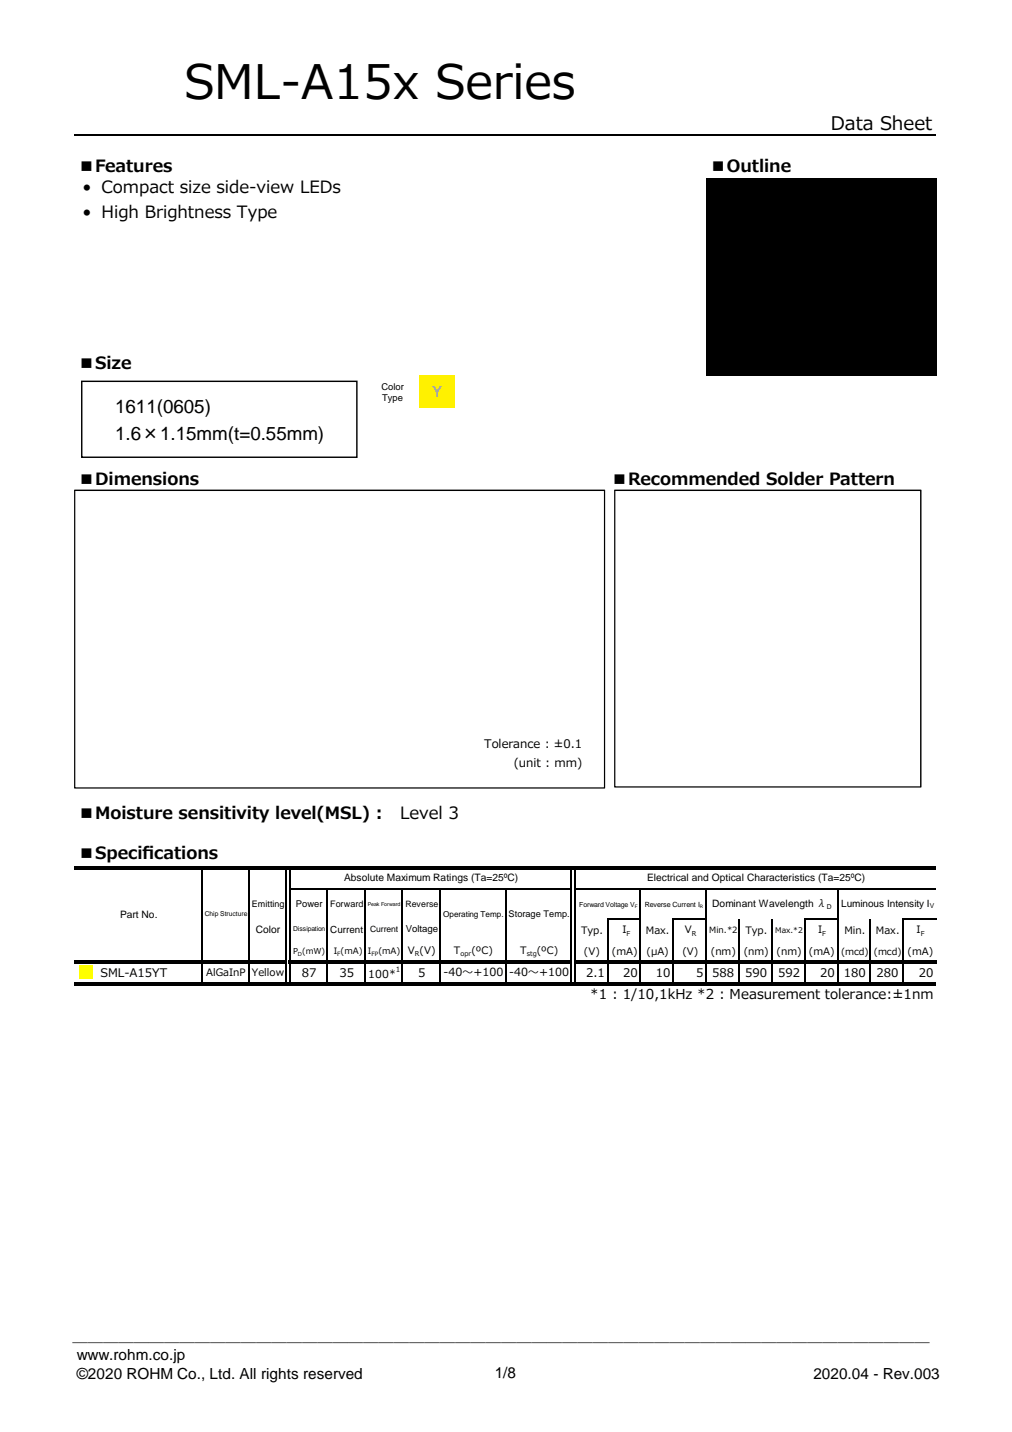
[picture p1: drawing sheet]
<svg xmlns="http://www.w3.org/2000/svg" width="210mm" height="297mm" viewBox="0 0 210 297" stroke-linecap="round" stroke-linejoin="round" font-family="sans-serif">
<defs><g id="words">
<text font-size="9.9" x="38.2" y="20.4">SML-A15x Series</text>
<g font-size="3.9">
<text x="172.3" y="27">Data Sheet</text>
<text x="23.9" y="85.6">1611(0605)</text>
<text x="23.9" y="91.2">1.6×1.15mm(t=0.55mm)</text>
</g>
<g font-size="3.5">
<text x="16.2" y="35.6">■Features</text>
<text x="147.2" y="35.6">■Outline</text>
<text x="17.1" y="40.1">• Compact size side-view LEDs</text>
<text x="17.1" y="45.2">• High Brightness Type</text>
<text x="16.2" y="76.6">■Size</text>
<text x="16.2" y="100.5">■Dimensions</text>
<text x="126.8" y="100.5">■Recommended Solder Pattern</text>
<text x="16.2" y="169.8">■Moisture sensitivity level(MSL) :</text>
<text x="83" y="169.8">Level 3</text>
<text x="16.2" y="178.3">■Specif</text>
<text x="29.5" y="178.3">ications</text>
</g>
<text font-size="3.2" fill="#a6a6a6" x="89.7" y="82.3">Y</text>
<g font-size="3.2">
<text x="15" y="278.2">＿＿＿＿＿＿＿＿＿＿＿＿＿＿＿＿＿＿＿＿＿＿＿＿＿＿＿＿＿＿＿＿＿＿＿＿＿＿＿＿＿＿＿＿＿＿＿＿＿＿＿＿＿＿＿＿</text>
<text x="15.9" y="282.2">www.rohm.co.jp</text>
<text x="15.9" y="286.1">©2020 ROHM Co., Ltd. All rights reserved</text>
<text x="102.6" y="285.7">1/8</text>
<text x="168.7" y="286.1">2020.04 - Rev.003</text>
</g>
<text font-size="2.8" x="122.4" y="207.2">*1 : 1/10,1kHz *2 : Measurement tolerance:±1nm</text>
<g font-size="2.5">
<text x="100.4" y="155.1">Tolerance : ±0.1</text>
<text x="106.6" y="159.2">(unit : mm)</text>
<text x="20.9" y="202.6">SML-A15YT</text>
<text x="62.6" y="202.6">87</text>
<text x="70.4" y="202.6">35</text>
<text x="86.7" y="202.6">5</text>
<text x="121.6" y="202.7">2.1</text>
<text x="129.2" y="202.7">20</text>
<text x="136.1" y="202.7">10</text>
<text x="144.4" y="202.7">5</text>
<text x="147.7" y="202.7">588</text>
<text x="154.6" y="202.7">590</text>
<text x="161.4" y="202.7">592</text>
<text x="170.1" y="202.7">20</text>
<text x="175" y="202.7">180</text>
<text x="181.8" y="202.7">280</text>
<text x="190.6" y="202.7">20</text>
</g>
<g font-size="2.3">
<text x="76.4" y="202.8">100*</text>
<text x="92" y="202.5">-40〜+100 -40〜+100</text>
</g>
<g font-size="2.1">
<text x="71.4" y="182.8">Absolute Maximum Ratings (Ta=25ºC)</text>
<text x="134.2" y="182.8">Electrical and Optical Characteristics (Ta=25ºC)</text>
<text x="24.9" y="190.3">Part No.</text>
<text x="147.7" y="188">Dominant Wavelength λ</text>
<text x="174.5" y="188">Luminous Intensity I</text>
<text x="53" y="193.5">Color</text>
<text x="84.6" y="197.9">V (V)</text>
<text x="94.1" y="197.9">T</text>
<text x="97.8" y="197.9">(ºC)</text>
<text x="107.9" y="197.9">T</text>
<text x="111.3" y="197.9">(ºC)</text>
<text x="120.5" y="193.7">Typ.</text>
<text x="129.1" y="193.6">I</text>
<text x="133.9" y="193.7">Max.</text>
<text x="142" y="193.6">V</text>
<text x="154.6" y="193.7">Typ.</text>
<text x="169.7" y="193.6">I</text>
<text x="175.1" y="193.7">Min.</text>
<text x="181.7" y="193.7">Max.</text>
<text x="190.1" y="193.6">I</text>
<text x="42.8" y="202.4">AlGaInP Yellow</text>
<text x="121.1" y="198.1">(V)</text>
<text x="126.9" y="198.1">(mA)</text>
<text x="134.1" y="198.1">(μA)</text>
<text x="141.6" y="198.1">(V)</text>
<text x="147.4" y="198.1">(nm)</text>
<text x="154.3" y="198.1">(nm)</text>
<text x="161.1" y="198.1">(nm)</text>
<text x="167.8" y="198.1">(mA)</text>
<text x="188.3" y="198.1">(mA)</text>
</g>
<g font-size="2">
<text x="68.5" y="193.5">Current</text>
<text x="84.2" y="193.4">Voltage</text>
</g>
<g font-size="1.9">
<text x="79.1" y="81">Color</text>
<text x="79.2" y="83.2">Type</text>
<text x="52.2" y="188">Emitting</text>
<text x="61.3" y="188.1">Power</text>
<text x="68.5" y="188">Forward</text>
<text x="105.5" y="190.2">Storage Temp.</text>
<text x="174.5" y="198">(mcd) (mcd)</text>
</g>
<g font-size="1.8">
<text x="84.1" y="188">Reverse</text>
<text x="69.2" y="197.9">I (mA)</text>
<text x="76.3" y="197.9">I</text>
<text x="76.8" y="193.3">Current</text>
<text x="78.5" y="197.9">(mA)</text>
<text x="147.1" y="193.5">Min.*2</text>
</g>
<g font-size="1.7">
<text x="91.9" y="190.2">Operating Temp.</text>
<text x="60.8" y="197.9">P (mW)</text>
</g>
<text font-size="1.6" x="160.8" y="193.5">Max.*2</text>
<g font-size="1.5">
<text x="133.7" y="188">Reverse Current I</text>
<text x="82.1" y="201.6">1</text>
</g>
<g font-size="1.4">
<text x="42.5" y="190.1">Chip Structure</text>
<text x="120.1" y="188">Forward Voltage V</text>
<text x="171.5" y="188.5">D</text>
<text x="192.8" y="188.4">V</text>
<text x="60.8" y="193.2">Dissipation</text>
<text x="130" y="194.1">F</text>
<text x="143.5" y="194.1">R</text>
<text x="170.5" y="194.1">F</text>
<text x="191" y="194.1">F</text>
<text x="86.1" y="198.3">R</text>
<text x="95.5" y="198.3">opr</text>
<text x="109.3" y="198.3">stg</text>
</g>
<g font-size="1.2">
<text x="69.9" y="198.2">F</text>
<text x="77" y="198.2">FP</text>
</g>
<g font-size="1.1">
<text x="76.3" y="187.8">Peak Forward</text>
<text x="61.8" y="198.2">D</text>
</g>
<g font-size="1">
<text x="131.7" y="188.3">F</text>
<text x="145.2" y="188.3">R</text>
</g>
</g></defs>
<path d="M146.5 37h47.7v41h-47.7zM15.5 199.2h44v.7h-44zM15.5 179.6h178.7v.7h-178.7zM59.9 199.2h58.8v.7h-58.8zM119 199.2h75.2v.7h-75.2zM15.5 203.7h178.7v.7h-178.7z" fill="#000"/>
<g fill="none" stroke="#000" stroke-width=".34">
<path d="M15.5 27.9h178.7M41.8 180.3v18.9M41.8 199.9v3.8M51.6 180.3v18.9M51.6 199.9v3.8M59.4 180.3v18.9M59.4 199.9v3.8M60.1 180.3v18.9M60.1 199.9v3.8M60.2 184.4h58.5M67.9 184.6v14.6M67.9 199.9v3.8"/>
<path d="M75.6 184.6v14.6M75.6 199.9v3.8M83.4 184.6v14.6M83.4 199.9v3.8M91.2 184.6v14.6M91.2 199.9v3.8M104.9 184.6v14.6M104.9 199.9v3.8M118.5 180.3v18.9M118.5 199.9v3.8M119.2 180.3v18.9M119.2 199.9v3.8"/>
<path d="M119.4 184.4h74.8M126 190.5v8.7M126 199.9v3.8M126.2 190.7h6.8M132.8 184.6v14.6M132.8 199.9v3.8M139.7 190.5v8.7M139.7 199.9v3.8M139.8 190.7h6.8M146.5 184.6v14.6M146.5 199.9v3.8M153.3 190.7v8.5"/>
<path d="M153.3 199.9v3.8M160.1 190.7v8.5M160.1 199.9v3.8M166.9 190.5v8.7M166.9 199.9v3.8M167.1 190.7h6.8M173.7 184.6v14.6M173.7 199.9v3.8M180.6 190.7v8.5M180.6 199.9v3.8M187.4 190.5v8.7M187.4 199.9v3.8"/>
<path d="M187.5 190.7h6.7"/>
</g>
<path d="M15.5 101.7h109.9v61.7h-109.9z" fill-rule="evenodd" fill="#fff"/>
<path d="M15.4 101.6h110.1v61.9h-110.1zM15.6 101.7v61.7l-.1-.1h109.9l-.1 .1v-61.7l.1 .2h-109.9z" fill="#000"/>
<path d="M127.5 101.7h63.5v61.5h-63.5z" fill-rule="evenodd" fill="#fff"/>
<path d="M127.4 101.6h63.7v61.7h-63.7zM127.6 101.7v61.5l-.1-.1h63.5l-.2 .1v-61.5l.2 .2h-63.5z" fill="#000"/>
<path d="M16.9 79.1h57.1v15.8h-57.1z" fill-rule="evenodd" fill="#fff"/>
<path d="M16.8 79h57.4v16h-57.4zM16.9 79.2l.2-.1v15.8l-.2-.2h57.1l-.1 .2v-15.8l.1 .1z" fill="#000"/>
<path d="M87 77.8h7.4v6.7h-7.4z" fill-rule="evenodd" fill="#fff100"/>
<path d="M16.5 200.3h2.7v2.7h-2.7z" fill-rule="evenodd" fill="#ff0"/>
<use href="#words"/>
</svg>
